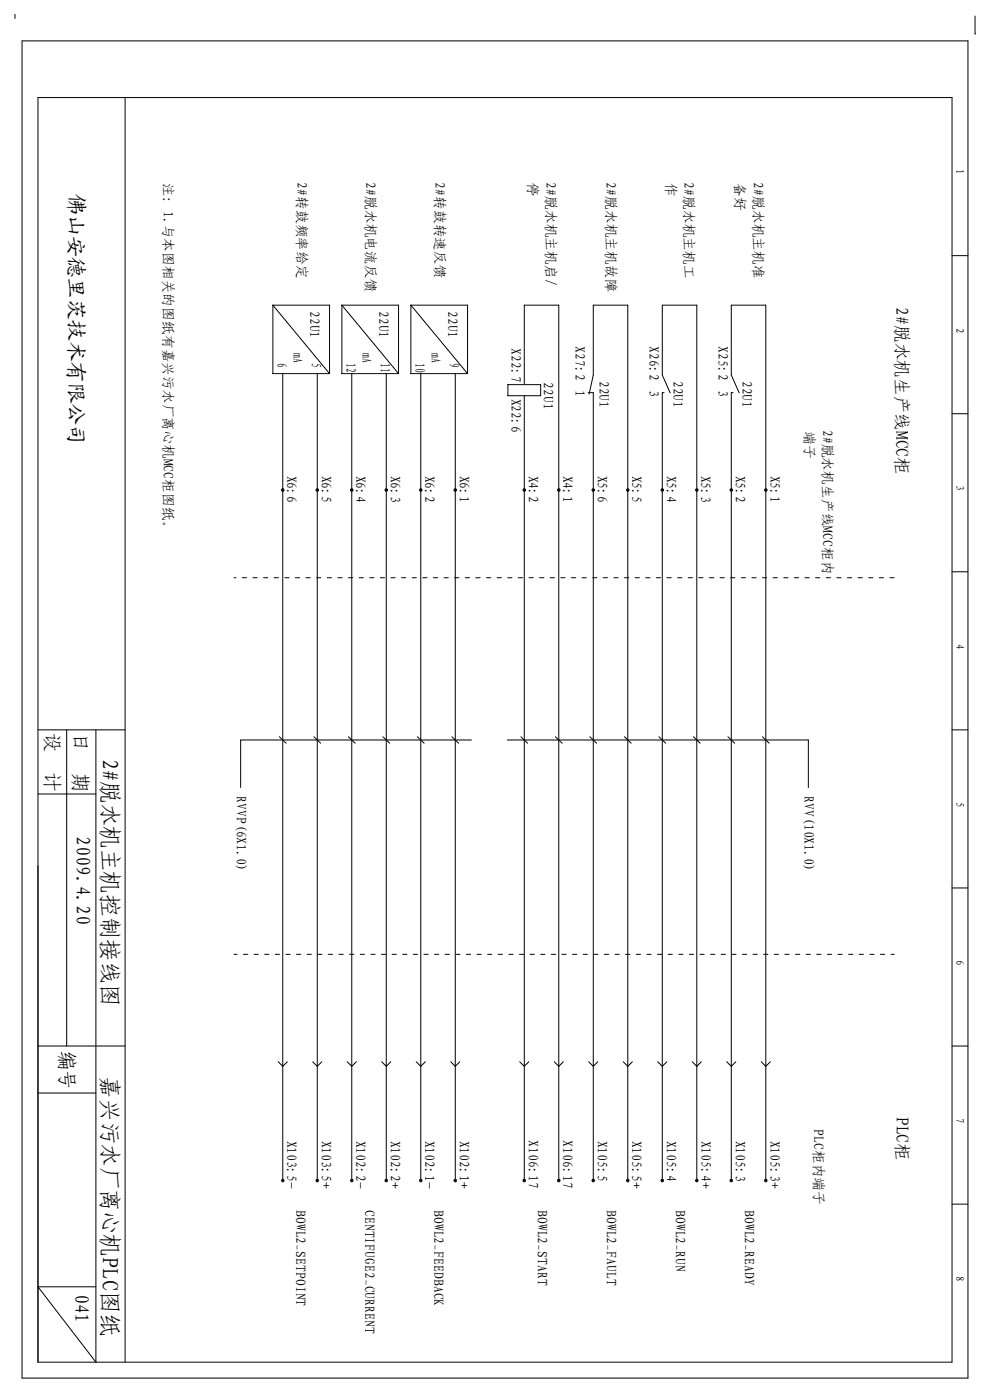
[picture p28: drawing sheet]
<svg xmlns="http://www.w3.org/2000/svg" width="210mm" height="297mm" viewBox="0 0 210 297" stroke-linecap="round" stroke-linejoin="round" font-family="sans-serif">
<defs><g id="words">
<g font-size="4.8">
<text x="21.7" y="160.9" transform="rotate(90 21.7 160.9)">2#脱水机主机控制接线图</text>
<text x="21.7" y="228.4" transform="rotate(90 21.7 228.4)">嘉兴污水厂离心机PLC图纸</text>
</g>
<text font-size="4.5" x="14.6" y="41.2" transform="rotate(90 14.6 41.2)">佛山安德里茨技术有限公司</text>
<g font-size="4.2">
<text x="9.7" y="155.5" transform="rotate(90 9.7 155.5)">设</text>
<text x="15.6" y="155.6" transform="rotate(90 15.6 155.6)">日</text>
<text x="9.7" y="163.9" transform="rotate(90 9.7 163.9)">计</text>
<text x="15.6" y="164" transform="rotate(90 15.6 164)">期</text>
<text x="16.2" y="177.4" transform="rotate(90 16.2 177.4)">2009.4.20</text>
<text x="12.8" y="222.9" transform="rotate(90 12.8 222.9)">编号</text>
<text x="15.9" y="274.5" transform="rotate(90 15.9 274.5)">041</text>
</g>
<g font-size="3.7">
<text x="190" y="65.2" transform="rotate(90 190 65.2)">2#脱水机生产线MCC柜</text>
<text x="190" y="236.9" transform="rotate(90 190 236.9)">PLC柜</text>
</g>
<g font-size="2.9">
<text x="34.7" y="38.9" transform="rotate(90 34.7 38.9)">注：1.与本图相关的图纸有嘉兴污水厂离心机MCC柜图纸。</text>
<text x="63" y="38.7" transform="rotate(90 63 38.7)">2#转鼓频率给定</text>
<text x="77.6" y="38.7" transform="rotate(90 77.6 38.7)">2#脱水机电流反馈</text>
<text x="92.3" y="38.7" transform="rotate(90 92.3 38.7)">2#转鼓转速反馈</text>
<text x="112" y="38.9" transform="rotate(90 112 38.9)">停</text>
<text x="115.9" y="38.7" transform="rotate(90 115.9 38.7)">2#脱水机主机启/</text>
<text x="128.6" y="38.7" transform="rotate(90 128.6 38.7)">2#脱水机主机故障</text>
<text x="141.3" y="38.9" transform="rotate(90 141.3 38.9)">作</text>
<text x="145.1" y="38.7" transform="rotate(90 145.1 38.7)">2#脱水机主机工</text>
<text x="155.9" y="38.9" transform="rotate(90 155.9 38.9)">备好</text>
<text x="159.8" y="38.7" transform="rotate(90 159.8 38.7)">2#脱水机主机准</text>
<text x="65.7" y="65.9" transform="rotate(90 65.7 65.9)">22U1</text>
<text x="80.3" y="65.9" transform="rotate(90 80.3 65.9)">22U1</text>
<text x="95" y="65.9" transform="rotate(90 95 65.9)">22U1</text>
<text x="58.8" y="77.1" transform="rotate(90 58.8 77.1)">6</text>
<text x="62.2" y="75" transform="rotate(90 62.2 75)">mA</text>
<text x="66.1" y="77.1" transform="rotate(90 66.1 77.1)">5</text>
<text x="73.4" y="77.1" transform="rotate(90 73.4 77.1)">12</text>
<text x="76.8" y="75" transform="rotate(90 76.8 75)">mA</text>
<text x="80.7" y="77.1" transform="rotate(90 80.7 77.1)">11</text>
<text x="88" y="77.1" transform="rotate(90 88 77.1)">10</text>
<text x="91.4" y="75" transform="rotate(90 91.4 75)">mA</text>
<text x="95.4" y="77.1" transform="rotate(90 95.4 77.1)">9</text>
<text x="108.4" y="73.8" transform="rotate(90 108.4 73.8)">X22:7</text>
<text x="122" y="73.4" transform="rotate(90 122 73.4)">X27:2</text>
<text x="137.7" y="73.4" transform="rotate(90 137.7 73.4)">X26:2</text>
<text x="152.3" y="73.4" transform="rotate(90 152.3 73.4)">X25:2</text>
<text x="115.3" y="81.1" transform="rotate(90 115.3 81.1)">22U1</text>
<text x="122" y="82.8" transform="rotate(90 122 82.8)">1</text>
<text x="127.1" y="80.8" transform="rotate(90 127.1 80.8)">22U1</text>
<text x="137.7" y="82.8" transform="rotate(90 137.7 82.8)">3</text>
<text x="142.8" y="80.8" transform="rotate(90 142.8 80.8)">22U1</text>
<text x="152.3" y="82.8" transform="rotate(90 152.3 82.8)">3</text>
<text x="157.4" y="80.8" transform="rotate(90 157.4 80.8)">22U1</text>
<text x="108.4" y="84.6" transform="rotate(90 108.4 84.6)">X22:6</text>
<text x="170.6" y="91.5" transform="rotate(90 170.6 91.5)">端子</text>
<text x="174.5" y="91.2" transform="rotate(90 174.5 91.2)">2#脱水机生产线MCC柜内</text>
<text x="60.9" y="100.9" transform="rotate(90 60.9 100.9)">X6:6</text>
<text x="68.2" y="100.9" transform="rotate(90 68.2 100.9)">X6:5</text>
<text x="75.5" y="100.9" transform="rotate(90 75.5 100.9)">X6:4</text>
<text x="82.8" y="100.9" transform="rotate(90 82.8 100.9)">X6:3</text>
<text x="90.1" y="100.9" transform="rotate(90 90.1 100.9)">X6:2</text>
<text x="97.4" y="100.9" transform="rotate(90 97.4 100.9)">X6:1</text>
<text x="112.1" y="100.9" transform="rotate(90 112.1 100.9)">X4:2</text>
<text x="119.4" y="100.9" transform="rotate(90 119.4 100.9)">X4:1</text>
<text x="126.7" y="100.9" transform="rotate(90 126.7 100.9)">X5:6</text>
<text x="134" y="100.9" transform="rotate(90 134 100.9)">X5:5</text>
<text x="141.4" y="100.9" transform="rotate(90 141.4 100.9)">X5:4</text>
<text x="148.7" y="100.9" transform="rotate(90 148.7 100.9)">X5:3</text>
<text x="156" y="100.9" transform="rotate(90 156 100.9)">X5:2</text>
<text x="163.3" y="100.9" transform="rotate(90 163.3 100.9)">X5:1</text>
<text x="50.1" y="168.9" transform="rotate(90 50.1 168.9)">RVVP(6X1.0)</text>
<text x="170.6" y="168.9" transform="rotate(90 170.6 168.9)">RVV(10X1.0)</text>
<text x="172.6" y="239.6" transform="rotate(90 172.6 239.6)">PLC柜内端子</text>
<text x="60.9" y="242" transform="rotate(90 60.9 242)">X103:5-</text>
<text x="68.2" y="242" transform="rotate(90 68.2 242)">X103:5+</text>
<text x="75.5" y="242" transform="rotate(90 75.5 242)">X102:2-</text>
<text x="82.8" y="242" transform="rotate(90 82.8 242)">X102:2+</text>
<text x="90.1" y="242" transform="rotate(90 90.1 242)">X102:1-</text>
<text x="97.4" y="242" transform="rotate(90 97.4 242)">X102:1+</text>
<text x="112.1" y="241.9" transform="rotate(90 112.1 241.9)">X106:17</text>
<text x="119.4" y="241.9" transform="rotate(90 119.4 241.9)">X106:17</text>
<text x="126.7" y="242" transform="rotate(90 126.7 242)">X105:5</text>
<text x="134" y="242" transform="rotate(90 134 242)">X105:5+</text>
<text x="141.4" y="242" transform="rotate(90 141.4 242)">X105:4</text>
<text x="148.7" y="242" transform="rotate(90 148.7 242)">X105:4+</text>
<text x="156" y="242" transform="rotate(90 156 242)">X105:3</text>
<text x="163.3" y="242" transform="rotate(90 163.3 242)">X105:3+</text>
<text x="62.7" y="256.7" transform="rotate(90 62.7 256.7)">BOWL2_SETPOINT</text>
<text x="77.4" y="256.7" transform="rotate(90 77.4 256.7)">CENTIFUGE2_CURRENT</text>
<text x="92" y="256.7" transform="rotate(90 92 256.7)">BOWL2_FEEDBACK</text>
<text x="114" y="256.7" transform="rotate(90 114 256.7)">BOWL2_START</text>
<text x="128.6" y="256.7" transform="rotate(90 128.6 256.7)">BOWL2_FAULT</text>
<text x="143.2" y="256.7" transform="rotate(90 143.2 256.7)">BOWL2_RUN</text>
<text x="157.9" y="256.7" transform="rotate(90 157.9 256.7)">BOWL2_READY</text>
</g>
<g font-size="2.4">
<text x="202.8" y="35.9" transform="rotate(90 202.8 35.9)">1</text>
<text x="202.8" y="69.5" transform="rotate(90 202.8 69.5)">2</text>
<text x="202.8" y="102.9" transform="rotate(90 202.8 102.9)">3</text>
<text x="202.8" y="136.6" transform="rotate(90 202.8 136.6)">4</text>
<text x="202.8" y="170.1" transform="rotate(90 202.8 170.1)">5</text>
<text x="202.8" y="203.6" transform="rotate(90 202.8 203.6)">6</text>
<text x="202.8" y="237.2" transform="rotate(90 202.8 237.2)">7</text>
<text x="202.8" y="270.7" transform="rotate(90 202.8 270.7)">8</text>
</g>
</g></defs>
<g fill="none" stroke="#000" stroke-width=".21">
<path d="M3.2 3.1v.8M4.7 8.7h200.6v283.7h-200.6zM206.8 3.4v3.8M8.1 20.7h193.8v268.3h-193.8zM26.5 20.7v268.3M201.9 54.2h3.4M57.9 64.7l12 14.6M57.9 64.7h12v14.6h-12zM60 79.3v171.4M67.3 79.3v171.4M72.5 64.7l12 14.6M72.5 64.7v14.6h12"/>
<path d="M72.5 64.7h12v14.6M74.6 79.3v171.4M81.9 79.3v171.4M87.1 64.7l12.1 14.6M87.1 64.7h12.1v14.6M87.1 64.7v14.6h12.1M89.2 79.3v171.4M96.6 79.3v171.4M107.7 81.6h7v2.4h-7zM111.2 84v166.7M111.2 81.6v-16.9h7.3v186M124.7 83.3h1.1v167.4"/>
<path d="M125 83.6l.8-4v-14.9h7.4v186M140.8 83.3h-.3v167.4M142.1 83.3l-1.6-3.7v-14.9h7.3v186M155.5 83.3h-.4v167.4M156.8 83.3l-1.7-3.7v-14.9h7.3v186M201.9 87.8h3.4M201.9 121.3h3.4M8.1 154.9h18.4M14.1 154.9v67M20.3 154.9v134.1l-12.2-16h12.2M59.3 156.3l1.4 1.4M66.6 156.3l1.4 1.4"/>
<path d="M73.9 156.3l1.4 1.4M81.2 156.3l1.4 1.4M88.5 156.3l1.5 1.4M95.8 156.3l1.5 1.4M100 157h-49v10.1M107.6 157h63.8v10.1M110.5 156.3l1.4 1.4M117.8 156.3l1.4 1.4M125.1 156.3l1.5 1.4M132.4 156.3l1.5 1.4M139.8 156.3l1.4 1.4M147.1 156.3l1.4 1.4"/>
<path d="M154.4 156.3l1.4 1.4M161.7 156.3l1.4 1.4M201.9 154.9h3.4M8.1 168.5h12.2M8.1 183.7v105.3M201.9 188.4h3.4M8.1 231.9h12.2M8.1 221.9h18.4M59 225.3l1 .9 .9-.9M66.3 225.3l1 .9 1-.9M73.6 225.3l1 .9 1-.9M81 225.3l.9 .9 1-.9"/>
<path d="M88.3 225.3l.9 .9 1-.9M95.6 225.3l1 .9 .9-.9M110.2 225.3l1 .9 1-.9M117.5 225.3l1 .9 1-.9M124.9 225.3l.9 .9 1-.9M132.2 225.3l1 .9 .9-.9M139.5 225.3l1 .9 .9-.9M146.8 225.3l1 .9 1-.9M154.1 225.3l1 .9 1-.9M161.5 225.3l.9 .9 1-.9M201.9 221.9h3.4M201.9 255.5h3.4"/>
</g>
<g fill="#000">
<path d="M59.8 103.6h.2v.7a.38 .38 0 0 1-.4-.2 .38 .38 0 0 1 .2-.5z" fill-rule="evenodd"/>
<path d="M60 103.6a.38 .38 0 0 1 .3 .4 .38 .38 0 0 1-.3 .3z" fill-rule="evenodd"/>
<path d="M67.1 103.6h.2v.7a.38 .38 0 0 1-.4-.2 .38 .38 0 0 1 .2-.5z" fill-rule="evenodd"/>
<path d="M67.3 103.6a.38 .38 0 0 1 .4 .4 .38 .38 0 0 1-.4 .3z" fill-rule="evenodd"/>
<path d="M74.4 103.6h.2v.7a.38 .38 0 0 1-.4-.2 .38 .38 0 0 1 .2-.5z" fill-rule="evenodd"/>
<path d="M74.6 103.6a.38 .38 0 0 1 .4 .4 .38 .38 0 0 1-.4 .3z" fill-rule="evenodd"/>
<path d="M81.6 103.8l.3-.2v.7a.38 .38 0 0 1-.3-.5z" fill-rule="evenodd"/>
<path d="M81.9 103.6a.38 .38 0 0 1 .4 .4 .38 .38 0 0 1-.4 .3z" fill-rule="evenodd"/>
<path d="M89.1 103.6h.1v.7a.38 .38 0 0 1-.3-.2 .38 .38 0 0 1 .2-.5z" fill-rule="evenodd"/>
<path d="M89.2 103.6a.38 .38 0 0 1 .4 .4 .38 .38 0 0 1-.4 .3z" fill-rule="evenodd"/>
<path d="M96.2 103.8l.4-.2v.7a.38 .38 0 0 1-.4-.5z" fill-rule="evenodd"/>
<path d="M96.6 103.6a.38 .38 0 0 1 .3 .4 .38 .38 0 0 1-.3 .3z" fill-rule="evenodd"/>
<path d="M111 103.6h.2v.7a.38 .38 0 0 1-.4-.2 .38 .38 0 0 1 .2-.5z" fill-rule="evenodd"/>
<path d="M111.2 103.6a.38 .38 0 0 1 .4 .4 .38 .38 0 0 1-.4 .3z" fill-rule="evenodd"/>
<path d="M118.3 103.6h.2v.7a.38 .38 0 0 1-.3-.2 .38 .38 0 0 1 .1-.5z" fill-rule="evenodd"/>
<path d="M118.5 103.6a.38 .38 0 0 1 .4 .4 .38 .38 0 0 1-.4 .3z" fill-rule="evenodd"/>
<path d="M125.6 103.6h.2v.7a.38 .38 0 0 1-.3-.2 .38 .38 0 0 1 .1-.5z" fill-rule="evenodd"/>
<path d="M125.8 103.6a.38 .38 0 0 1 .4 .4 .38 .38 0 0 1-.4 .3z" fill-rule="evenodd"/>
<path d="M132.8 103.8l.4-.2v.7a.38 .38 0 0 1-.4-.5z" fill-rule="evenodd"/>
<path d="M133.2 103.6a.38 .38 0 0 1 .3 .4 .38 .38 0 0 1-.3 .3z" fill-rule="evenodd"/>
<path d="M140.1 103.8l.4-.2v.7a.38 .38 0 0 1-.4-.5z" fill-rule="evenodd"/>
<path d="M140.5 103.6a.38 .38 0 0 1 .3 .4 .38 .38 0 0 1-.3 .3z" fill-rule="evenodd"/>
<path d="M147.6 103.6h.2v.7a.38 .38 0 0 1-.4-.2 .38 .38 0 0 1 .2-.5z" fill-rule="evenodd"/>
<path d="M147.8 103.6a.38 .38 0 0 1 .4 .4 .38 .38 0 0 1-.4 .3z" fill-rule="evenodd"/>
<path d="M154.9 103.6h.2v.7a.38 .38 0 0 1-.4-.2 .38 .38 0 0 1 .2-.5z" fill-rule="evenodd"/>
<path d="M155.1 103.6a.38 .38 0 0 1 .4 .4 .38 .38 0 0 1-.4 .3z" fill-rule="evenodd"/>
<path d="M162.2 103.6h.2v.7a.38 .38 0 0 1-.3-.2 .38 .38 0 0 1 .1-.5z" fill-rule="evenodd"/>
<path d="M162.4 103.6a.38 .38 0 0 1 .4 .4 .38 .38 0 0 1-.4 .3z" fill-rule="evenodd"/>
<path d="M59.8 250.1h.2v.7a.38 .38 0 0 1-.4-.2 .38 .38 0 0 1 .2-.5z" fill-rule="evenodd"/>
<path d="M60 250.1a.38 .38 0 0 1 .3 .4 .38 .38 0 0 1-.3 .3z" fill-rule="evenodd"/>
<path d="M67 250.3l.3-.2v.7a.38 .38 0 0 1-.3-.5z" fill-rule="evenodd"/>
<path d="M67.3 250.1a.38 .38 0 0 1 .4 .4 .38 .38 0 0 1-.4 .3z" fill-rule="evenodd"/>
<path d="M74.4 250.1h.2v.7a.38 .38 0 0 1-.4-.2 .38 .38 0 0 1 .2-.5z" fill-rule="evenodd"/>
<path d="M74.6 250.1a.38 .38 0 0 1 .4 .4 .38 .38 0 0 1-.4 .3z" fill-rule="evenodd"/>
<path d="M81.6 250.3l.3-.2v.7a.38 .38 0 0 1-.3-.5z" fill-rule="evenodd"/>
<path d="M81.9 250.1a.38 .38 0 0 1 .4 .4 .38 .38 0 0 1-.4 .3z" fill-rule="evenodd"/>
<path d="M88.9 250.3l.3-.2v.7a.38 .38 0 0 1-.3-.5z" fill-rule="evenodd"/>
<path d="M89.2 250.1a.38 .38 0 0 1 .4 .4 .38 .38 0 0 1-.4 .3z" fill-rule="evenodd"/>
<path d="M96.2 250.3l.4-.2v.7a.38 .38 0 0 1-.4-.5z" fill-rule="evenodd"/>
<path d="M96.6 250.1a.38 .38 0 0 1 .3 .4 .38 .38 0 0 1-.3 .3z" fill-rule="evenodd"/>
<path d="M110.9 250.3l.3-.2v.7a.38 .38 0 0 1-.3-.5z" fill-rule="evenodd"/>
<path d="M111.2 250.1a.38 .38 0 0 1 .4 .4 .38 .38 0 0 1-.4 .3z" fill-rule="evenodd"/>
<path d="M118.3 250.1h.2v.7a.38 .38 0 0 1-.3-.2 .38 .38 0 0 1 .1-.5z" fill-rule="evenodd"/>
<path d="M118.5 250.1a.38 .38 0 0 1 .4 .4 .38 .38 0 0 1-.4 .3z" fill-rule="evenodd"/>
<path d="M125.5 250.3l.3-.2v.7a.38 .38 0 0 1-.3-.5z" fill-rule="evenodd"/>
<path d="M125.8 250.1a.38 .38 0 0 1 .4 .4 .38 .38 0 0 1-.4 .3z" fill-rule="evenodd"/>
<path d="M132.8 250.3l.4-.2v.7a.38 .38 0 0 1-.4-.5z" fill-rule="evenodd"/>
<path d="M133.2 250.1a.38 .38 0 0 1 .3 .4 .38 .38 0 0 1-.3 .3z" fill-rule="evenodd"/>
<path d="M140.1 250.3l.4-.2v.7a.38 .38 0 0 1-.4-.5z" fill-rule="evenodd"/>
<path d="M140.5 250.1a.38 .38 0 0 1 .3 .4 .38 .38 0 0 1-.3 .3z" fill-rule="evenodd"/>
<path d="M147.5 250.3l.3-.2v.7a.38 .38 0 0 1-.3-.5z" fill-rule="evenodd"/>
<path d="M147.8 250.1a.38 .38 0 0 1 .4 .4 .38 .38 0 0 1-.4 .3z" fill-rule="evenodd"/>
<path d="M154.9 250.1h.2v.7a.38 .38 0 0 1-.4-.2 .38 .38 0 0 1 .2-.5z" fill-rule="evenodd"/>
<path d="M155.1 250.1a.38 .38 0 0 1 .4 .4 .38 .38 0 0 1-.4 .3z" fill-rule="evenodd"/>
<path d="M162.2 250.1h.2v.7a.38 .38 0 0 1-.3-.2 .38 .38 0 0 1 .1-.5z" fill-rule="evenodd"/>
<path d="M162.4 250.1a.38 .38 0 0 1 .4 .4 .38 .38 0 0 1-.4 .3z" fill-rule="evenodd"/>
</g>
<path d="M189.6 202.5h-140" fill="none" stroke="#000" stroke-width=".21" stroke-dasharray=".9 1.4" stroke-dashoffset=".2"/>
<path d="M189.6 122.6h-140" fill="none" stroke="#000" stroke-width=".21" stroke-dasharray=".9 1.4"/>
<use href="#words"/>
</svg>
